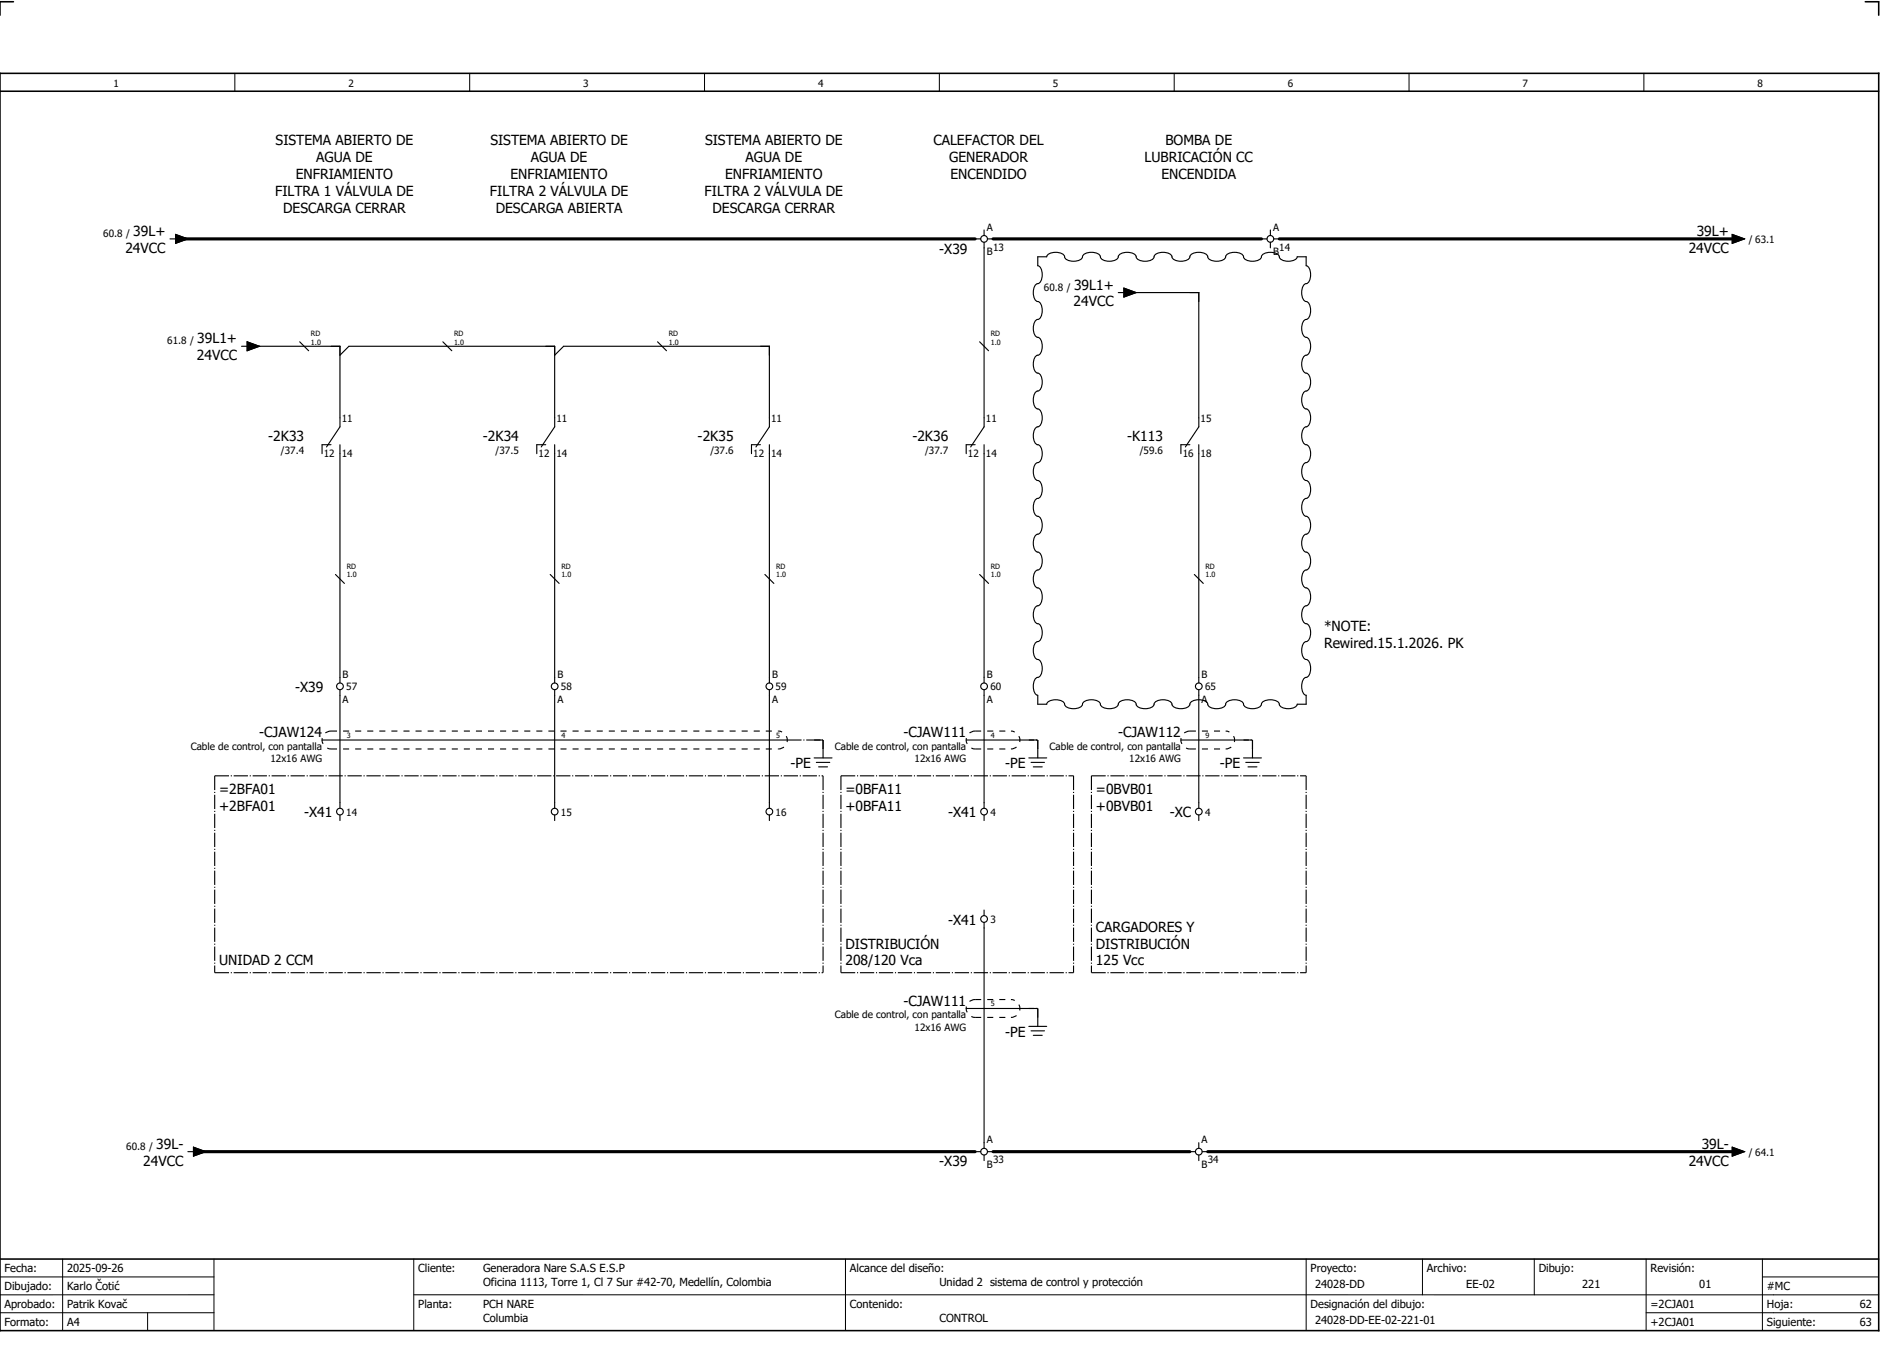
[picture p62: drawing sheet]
<svg xmlns="http://www.w3.org/2000/svg" width="421mm" height="301mm" viewBox="0 0 421 301" stroke-linecap="round" stroke-linejoin="round" font-family="sans-serif">
<defs><g id="words">
<g font-size="3.1">
<text x="61.6" y="32.5">SISTEMA ABIERTO DE</text>
<text x="109.6" y="32.5">SISTEMA ABIERTO DE</text>
<text x="157.6" y="32.5">SISTEMA ABIERTO DE</text>
<text x="208.7" y="32.5">CALEFACTOR DEL</text>
<text x="260.5" y="32.5">BOMBA DE</text>
<text x="66.1" y="40">ENFRIAMIENTO</text>
<text x="70.7" y="36.3">AGUA DE</text>
<text x="114.1" y="40">ENFRIAMIENTO</text>
<text x="118.7" y="36.3">AGUA DE</text>
<text x="162.1" y="40">ENFRIAMIENTO</text>
<text x="166.7" y="36.3">AGUA DE</text>
<text x="212.2" y="36.3">GENERADOR</text>
<text x="212.5" y="40">ENCENDIDO</text>
<text x="255.9" y="36.3">LUBRICACIÓN CC</text>
<text x="259.6" y="40">ENCENDIDA</text>
<text x="61.5" y="43.8">FILTRA 1 VÁLVULA DE</text>
<text x="63.3" y="47.5">DESCARGA CERRAR</text>
<text x="109.5" y="43.8">FILTRA 2 VÁLVULA DE</text>
<text x="110.8" y="47.5">DESCARGA ABIERTA</text>
<text x="157.5" y="43.8">FILTRA 2 VÁLVULA DE</text>
<text x="159.3" y="47.5">DESCARGA CERRAR</text>
<text x="29.8" y="52.8">39L+</text>
<text x="379.3" y="52.8">39L+</text>
<text x="28" y="56.5">24VCC</text>
<text x="210" y="56.7">-X39</text>
<text x="377.5" y="56.5">24VCC</text>
<text x="240.1" y="64.8">39L1+</text>
<text x="240" y="68.5">24VCC</text>
<text x="44.1" y="76.8">39L1+</text>
<text x="44" y="80.5">24VCC</text>
<text x="60" y="98.6">-2K33</text>
<text x="108" y="98.6">-2K34</text>
<text x="156" y="98.6">-2K35</text>
<text x="204" y="98.6">-2K36</text>
<text x="252" y="98.6">-K113</text>
<text x="296" y="141">*NOTE:</text>
<text x="296" y="144.8">Rewired.15.1.2026. PK</text>
<text x="66" y="154.6">-X39</text>
<text x="58" y="164.8">-CJAW124</text>
<text x="202" y="164.8">-CJAW111</text>
<text x="250" y="164.8">-CJAW112</text>
<text x="176.7" y="171.7">-PE</text>
<text x="224.7" y="171.7">-PE</text>
<text x="272.7" y="171.7">-PE</text>
<text x="49" y="177.5">=2BFA01</text>
<text x="189" y="177.5">=0BFA11</text>
<text x="245" y="177.5">=0BVB01</text>
<text x="49" y="181.3">+2BFA01</text>
<text x="68" y="182.6">-X41</text>
<text x="189" y="181.3">+0BFA11</text>
<text x="212" y="182.6">-X41</text>
<text x="245" y="181.3">+0BVB01</text>
<text x="261.5" y="182.6">-XC</text>
<text x="212" y="206.6">-X41</text>
<text x="245" y="208.3">CARGADORES Y</text>
<text x="49" y="215.8">UNIDAD 2 CCM</text>
<text x="189" y="212">DISTRIBUCIÓN</text>
<text x="189" y="215.8">208/120 Vca</text>
<text x="245" y="212">DISTRIBUCIÓN</text>
<text x="245" y="215.8">125 Vcc</text>
<text x="202" y="224.8">-CJAW111</text>
<text x="224.7" y="231.7">-PE</text>
<text x="34.9" y="256.8">39L-</text>
<text x="380.4" y="256.8">39L-</text>
<text x="32" y="260.5">24VCC</text>
<text x="210" y="260.7">-X39</text>
<text x="377.5" y="260.5">24VCC</text>
</g>
<g font-size="2.5">
<text x="1" y="284.4">Fecha:</text>
<text x="15" y="284.4">2025-09-26</text>
<text x="93.5" y="284.4">Cliente:</text>
<text x="108" y="284.4">Generadora Nare S.A.S E.S.P</text>
<text x="108" y="287.4">Oficina 1113, Torre 1, Cl 7 Sur #42-70, Medellín, Colombia</text>
<text x="190" y="284.4">Alcance del diseño:</text>
<text x="210" y="287.4">Unidad 2 sistema de control y protección</text>
<text x="293" y="284.4">Proyecto:</text>
<text x="294" y="287.9">24028-DD</text>
<text x="319" y="284.4">Archivo:</text>
<text x="327.8" y="287.9">EE-02</text>
<text x="344" y="284.4">Dibujo:</text>
<text x="353.7" y="287.9">221</text>
<text x="369" y="284.4">Revisión:</text>
<text x="379.9" y="287.9">01</text>
<text x="1" y="288.4">Dibujado:</text>
<text x="1" y="292.4">Aprobado:</text>
<text x="15" y="288.4">Karlo Čotić</text>
<text x="15" y="292.4">Patrik Kovač</text>
<text x="93.5" y="292.4">Planta:</text>
<text x="108" y="292.4">PCH NARE</text>
<text x="190" y="292.4">Contenido:</text>
<text x="293" y="292.4">Designación del dibujo:</text>
<text x="369" y="292.4">=2CJA01</text>
<text x="395" y="292.4">Hoja:</text>
<text x="395" y="288.4">#MC</text>
<text x="415.8" y="292.4">62</text>
<text x="1" y="296.4">Formato:</text>
<text x="15" y="296.4">A4</text>
<text x="108" y="295.4">Columbia</text>
<text x="210" y="295.4">CONTROL</text>
<text x="294" y="295.9">24028-DD-EE-02-221-01</text>
<text x="369" y="296.4">+2CJA01</text>
<text x="395" y="296.4">Siguiente:</text>
<text x="415.8" y="296.4">63</text>
</g>
<g font-size="2.2">
<text x="25.4" y="19.4">1</text>
<text x="77.9" y="19.4">2</text>
<text x="130.4" y="19.4">3</text>
<text x="182.9" y="19.4">4</text>
<text x="235.4" y="19.4">5</text>
<text x="287.9" y="19.4">6</text>
<text x="340.4" y="19.4">7</text>
<text x="392.9" y="19.4">8</text>
<text x="23.1" y="52.9">60.8 /</text>
<text x="220.6" y="51.5">A</text>
<text x="284.6" y="51.5">A</text>
<text x="220.6" y="57">B</text>
<text x="222" y="56">13</text>
<text x="284.6" y="57">B</text>
<text x="286" y="56">14</text>
<text x="391" y="54.3">/ 63.1</text>
<text x="233.4" y="64.9">60.8 /</text>
<text x="37.4" y="76.9">61.8 /</text>
<text x="76.4" y="94.3">11</text>
<text x="124.4" y="94.3">11</text>
<text x="172.4" y="94.3">11</text>
<text x="220.4" y="94.3">11</text>
<text x="268.4" y="94.3">15</text>
<text x="62.8" y="101.5">/37.4</text>
<text x="110.8" y="101.5">/37.5</text>
<text x="158.8" y="101.5">/37.6</text>
<text x="206.8" y="101.5">/37.7</text>
<text x="254.8" y="101.5">/59.6</text>
<text x="72.4" y="102.2">12</text>
<text x="76.4" y="102.2">14</text>
<text x="120.4" y="102.2">12</text>
<text x="124.4" y="102.2">14</text>
<text x="168.4" y="102.2">12</text>
<text x="172.4" y="102.2">14</text>
<text x="216.4" y="102.2">12</text>
<text x="220.4" y="102.2">14</text>
<text x="264.4" y="102.2">16</text>
<text x="268.4" y="102.2">18</text>
<text x="76.6" y="151.5">B</text>
<text x="77.4" y="154.3">57</text>
<text x="124.6" y="151.5">B</text>
<text x="125.4" y="154.3">58</text>
<text x="172.6" y="151.5">B</text>
<text x="173.4" y="154.3">59</text>
<text x="220.6" y="151.5">B</text>
<text x="221.4" y="154.3">60</text>
<text x="268.6" y="151.5">B</text>
<text x="269.4" y="154.3">65</text>
<text x="76.6" y="157">A</text>
<text x="124.6" y="157">A</text>
<text x="172.6" y="157">A</text>
<text x="220.6" y="157">A</text>
<text x="268.6" y="157">A</text>
<text x="42.6" y="167.6">Cable de control, con pantalla</text>
<text x="186.6" y="167.6">Cable de control, con pantalla</text>
<text x="234.6" y="167.6">Cable de control, con pantalla</text>
<text x="60.5" y="170.3">12x16 AWG</text>
<text x="204.5" y="170.3">12x16 AWG</text>
<text x="252.5" y="170.3">12x16 AWG</text>
<text x="77.4" y="182.3">14</text>
<text x="125.4" y="182.3">15</text>
<text x="173.4" y="182.3">16</text>
<text x="221.4" y="182.3">4</text>
<text x="269.4" y="182.3">4</text>
<text x="221.4" y="206.3">3</text>
<text x="186.6" y="227.6">Cable de control, con pantalla</text>
<text x="204.5" y="230.3">12x16 AWG</text>
<text x="28.2" y="256.9">60.8 /</text>
<text x="220.6" y="255.5">A</text>
<text x="268.6" y="255.5">A</text>
<text x="220.6" y="261">B</text>
<text x="222" y="260">33</text>
<text x="268.6" y="261">B</text>
<text x="270" y="260">34</text>
<text x="391" y="258.3">/ 64.1</text>
</g>
<g font-size="1.6">
<text x="69.5" y="77.1">1.0</text>
<text x="69.5" y="75.1">RD</text>
<text x="101.5" y="77.1">1.0</text>
<text x="101.5" y="75.1">RD</text>
<text x="149.5" y="77.1">1.0</text>
<text x="149.5" y="75.1">RD</text>
<text x="221.5" y="77.1">1.0</text>
<text x="221.5" y="75.1">RD</text>
<text x="77.5" y="129.1">1.0</text>
<text x="77.5" y="127.1">RD</text>
<text x="125.5" y="129.1">1.0</text>
<text x="125.5" y="127.1">RD</text>
<text x="173.5" y="129.1">1.0</text>
<text x="173.5" y="127.1">RD</text>
<text x="221.5" y="129.1">1.0</text>
<text x="221.5" y="127.1">RD</text>
<text x="269.5" y="129.1">1.0</text>
<text x="269.5" y="127.1">RD</text>
<text x="77.5" y="164.9">3</text>
<text x="125.5" y="164.9">4</text>
<text x="173.5" y="164.9">5</text>
<text x="221.5" y="164.9">4</text>
<text x="269.5" y="164.9">9</text>
<text x="221.5" y="224.9">5</text>
</g>
</g></defs>
<path d="M0 16.4h420v281h-420zM3 .4h-3v3M417 .4h3v3M0 20.4h420M0 281.4h420" fill="none" stroke="#000" stroke-width=".35"/>
<g fill="none" stroke="#000" stroke-width=".22">
<path d="M52.5 16.4v4M105 16.4v4M157.5 16.4v4M210 16.4v4M262.5 16.4v4M315 16.4v4M367.5 16.4v4M0 285.4h47.8M0 293.4h47.8M14 281.4v16M33 293.4v4M47.8 281.4v16"/>
<path d="M47.8 289.4h-47.8M92.5 281.4v16M92.5 289.4h327.5M189 281.4v16M292 281.4v15.8M318 281.4v8M343 281.4v8M368 281.4v15.8M368 293.4h52M394 285.4h26M394 281.4v15.8"/>
</g>
<g fill="none" stroke="#000" stroke-width=".25">
<path d="M38 53.4h1.3M39.3 52.4l2.7 1-2.7 1zM218 53.4h1.2M220 51.4v1.2M220 54.1v41.3l-3 4.5M220.7 53.4h1.3M232 57.4h2l.1-.3a2.98 2.98 0 0 1 3.8 0 1.69 1.69 0 0 0 2.1 1.3 1.68 1.68 0 0 0 2.1-1.3 2.98 2.98 0 0 1 3.8 0 1.69 1.69 0 0 0 2.1 1.3 1.68 1.68 0 0 0 2.1-1.3 2.98 2.98 0 0 1 3.8 0 1.68 1.68 0 0 0 2.1 1.3 1.68 1.68 0 0 0 2.1-1.3 2.98 2.98 0 0 1 3.8 0 1.69 1.69 0 0 0 2.1 1.3 1.68 1.68 0 0 0 2.1-1.3 2.98 2.98 0 0 1 3.8 0 1.69 1.69 0 0 0 2.1 1.3 1.68 1.68 0 0 0 2.1-1.3 2.98 2.98 0 0 1 3.8 0 1.68 1.68 0 0 0 2.1 1.3 1.68 1.68 0 0 0 2.1-1.3 2.98 2.98 0 0 1 3.8 0 1.69 1.69 0 0 0 2.1 1.3 1.94 1.94 0 0 0 2-1h2v2a2.17 2.17 0 0 1 .9 2.6 1.46 1.46 0 0 1-1.2 1.5 2.98 2.98 0 0 0 0 3.8 1.68 1.68 0 0 1 1.3 2.1 1.69 1.69 0 0 1-1.3 2.1 2.98 2.98 0 0 0 0 3.8 1.68 1.68 0 0 1 1.3 2.1 1.68 1.68 0 0 1-1.3 2.1 2.98 2.98 0 0 0 0 3.8 1.68 1.68 0 0 1 1.3 2.1 1.69 1.69 0 0 1-1.3 2.1 2.98 2.98 0 0 0 0 3.8 1.68 1.68 0 0 1 1.3 2.1 1.69 1.69 0 0 1-1.3 2.1 2.98 2.98 0 0 0 0 3.8 1.68 1.68 0 0 1 1.3 2.1 1.68 1.68 0 0 1-1.3 2.1 2.98 2.98 0 0 0 0 3.8 1.68 1.68 0 0 1 1.3 2.1 1.68 1.68 0 0 1-1.3 2.1 2.98 2.98 0 0 0 0 3.8 1.68 1.68 0 0 1 1.3 2.1 1.69 1.69 0 0 1-1.3 2.1 2.98 2.98 0 0 0 0 3.8 1.68 1.68 0 0 1 1.3 2.1 1.68 1.68 0 0 1-1.3 2.1 2.98 2.98 0 0 0 0 3.8 1.68 1.68 0 0 1 1.3 2.1 1.68 1.68 0 0 1-1.3 2.1 2.98 2.98 0 0 0 0 3.8 1.68 1.68 0 0 1 1.3 2.1 1.68 1.68 0 0 1-1.3 2.1 2.98 2.98 0 0 0 0 3.8 1.68 1.68 0 0 1 1.3 2.1 1.68 1.68 0 0 1-1.3 2.1 2.98 2.98 0 0 0 0 3.8l.3 .1v2h-2l-.1 .3a2.98 2.98 0 0 1-3.8 0 1.69 1.69 0 0 0-2.1-1.3 1.68 1.68 0 0 0-2.1 1.3 2.98 2.98 0 0 1-3.8 0 1.69 1.69 0 0 0-2.1-1.3 1.68 1.68 0 0 0-2.1 1.3 2.98 2.98 0 0 1-3.8 0 1.68 1.68 0 0 0-2.1-1.3 1.68 1.68 0 0 0-2.1 1.3 2.98 2.98 0 0 1-3.8 0 1.69 1.69 0 0 0-2.1-1.3 1.68 1.68 0 0 0-2.1 1.3 2.98 2.98 0 0 1-3.8 0 1.69 1.69 0 0 0-2.1-1.3 1.68 1.68 0 0 0-2.1 1.3 2.98 2.98 0 0 1-3.8 0 1.68 1.68 0 0 0-2.1-1.3 1.68 1.68 0 0 0-2.1 1.3 2.98 2.98 0 0 1-3.8 0 1.69 1.69 0 0 0-2.1-1.3 1.93 1.93 0 0 0-2 1h-2v-2a2.17 2.17 0 0 1-.9-2.6 1.46 1.46 0 0 1 1.2-1.5 2.98 2.98 0 0 0 0-3.8 1.68 1.68 0 0 1-1.3-2.1 1.69 1.69 0 0 1 1.3-2.1 2.98 2.98 0 0 0 0-3.8 1.68 1.68 0 0 1-1.3-2.1 1.68 1.68 0 0 1 1.3-2.1 2.98 2.98 0 0 0 0-3.8 1.68 1.68 0 0 1-1.3-2.1 1.69 1.69 0 0 1 1.3-2.1 2.98 2.98 0 0 0 0-3.8 1.68 1.68 0 0 1-1.3-2.1 1.68 1.68 0 0 1 1.3-2.1 2.98 2.98 0 0 0 0-3.8 1.68 1.68 0 0 1-1.3-2.1 1.69 1.69 0 0 1 1.3-2.1 2.98 2.98 0 0 0 0-3.8 1.68 1.68 0 0 1-1.3-2.1 1.69 1.69 0 0 1 1.3-2.1 2.98 2.98 0 0 0 0-3.8 1.68 1.68 0 0 1-1.3-2.1 1.69 1.69 0 0 1 1.3-2.1 2.98 2.98 0 0 0 0-3.8 1.68 1.68 0 0 1-1.3-2.1 1.68 1.68 0 0 1 1.3-2.1 2.98 2.98 0 0 0 0-3.8 1.68 1.68 0 0 1-1.3-2.1 1.69 1.69 0 0 1 1.3-2.1 2.98 2.98 0 0 0 0-3.8 1.68 1.68 0 0 1-1.3-2.1 1.69 1.69 0 0 1 1.3-2.1 2.98 2.98 0 0 0 0-3.8 1.68 1.68 0 0 1-1.3-2.1 1.68 1.68 0 0 1 1.3-2.1 2.98 2.98 0 0 0 0-3.8l-.3-.1zM282 53.4h1.2M284 51.4v1.2M284 54.1v1.3M284.7 53.4h1.3M386 53.4h1.3"/>
<path d="M387.3 52.4l2.7 1-2.7 1zM54 77.4h1.2M55.2 76.4l2.8 1-2.8 1zM56 77.4h20v18l-3 4.5M67 76.4l2 2M76 79.4l2-2h46v18l-3 4.5M99 76.4l2 2M124 79.4l2-2h46v18l-3 4.5M147 76.4l2 2M219 76.4l2 2M250 65.4h1.3M251.3 64.4l2.7 1-2.7 1z"/>
<path d="M252 65.4h16v30l-3 4.5M74 99.4h-2v2M76 99.4v53.2M122 99.4h-2v2M124 99.4v53.2M170 99.4h-2v2M172 99.4v53.2M218 99.4h-2v2M220 99.4v53.2M266 99.4h-2v2M268 99.4v53.2M75 128.4l2 2"/>
<path d="M123 128.4l2 2M171 128.4l2 2M219 128.4l2 2M267 128.4l2 2M76 154.1v26.5M124 154.1v26.5M172 154.1v26.5M220 154.1v26.5M268 154.1v26.5M72 165.4h104M182 169.4h4M182.5 170.4h3"/>
<path d="M183 171.4h2M184 167.4v2M216 165.4h12M230 169.4h4M230.5 170.4h3M231 171.4h2M232 167.4v2M264 165.4h12M278 169.4h4M278.5 170.4h3M279 171.4h2M280 167.4v2"/>
<path d="M76 182.1v1.3M124 182.1v1.3M172 182.1v1.3M220 182.1v1.3M268 182.1v1.3M220 203.4v1.2M220 206.1v50.5M216 225.4h12M230 229.4h4M230.5 230.4h3M231 231.4h2M232 227.4v2"/>
<path d="M42 257.4h1.2M43.2 256.4l2.8 1-2.8 1zM218 257.4h1.2M220 258.1v1.3M220.7 257.4h1.3M266 257.4h1.2M268 255.4v1.2M268 258.1v1.3M268.7 257.4h1.3M386 257.4h1.3M387.3 256.4l2.7 1-2.7 1z"/>
<circle cx="220" cy="53.4" r=".75"/>
<circle cx="284" cy="53.4" r=".75"/>
<circle cx="76" cy="153.4" r=".75"/>
<circle cx="124" cy="153.4" r=".75"/>
<circle cx="172" cy="153.4" r=".75"/>
<circle cx="220" cy="153.4" r=".75"/>
<circle cx="268" cy="153.4" r=".75"/>
<circle cx="76" cy="181.4" r=".75"/>
<circle cx="124" cy="181.4" r=".75"/>
<circle cx="172" cy="181.4" r=".75"/>
<circle cx="220" cy="181.4" r=".75"/>
<circle cx="268" cy="181.4" r=".75"/>
<circle cx="220" cy="205.4" r=".75"/>
<circle cx="220" cy="257.4" r=".75"/>
<circle cx="268" cy="257.4" r=".75"/>
</g>
<g fill="none" stroke="#000" stroke-width=".25" stroke-dasharray="3.2 .4 .3 .4" stroke-linecap="butt">
<path d="M48 173.4h136M48 173.4v44M176 165.4h8M182 165.4h2M184 165.4v2M184 173.4v44M188 173.4h52M188 173.4v44M228 165.4h4M230 165.4h2M232 165.4v2M240 173.4v44"/>
<path d="M244 173.4h48M244 173.4v44M276 165.4h4M278 165.4h2M280 165.4v2M292 173.4v44M48 217.4h136M188 217.4h52M244 217.4h48M228 225.4h4M230 225.4h2M232 225.4v2"/>
</g>
<path d="M40 53.4h178M222 53.4h60M286 53.4h102M44 257.4h174M222 257.4h44M270 257.4h118" fill="none" stroke="#000" stroke-width=".7"/>
<g fill="none" stroke="#000" stroke-width=".25" stroke-dasharray="1.4 1.4" stroke-linecap="butt">
<path d="M74 167.4h100M74 163.4h100M74 163.4a2 2 0 0 0-2 2 2 2 0 0 0 2 2M174 167.4a2 2 0 0 0 2-2 2 2 0 0 0-2-2M218 167.4h8M218 163.4h8M218 163.4a2 2 0 0 0-2 2 2 2 0 0 0 2 2M226 167.4a2 2 0 0 0 2-2 2 2 0 0 0-2-2M266 167.4h8M266 163.4h8M266 163.4a2 2 0 0 0-2 2 2 2 0 0 0 2 2M274 167.4a2 2 0 0 0 2-2 2 2 0 0 0-2-2"/>
<path d="M218 227.4h8M218 223.4h8M218 223.4a2 2 0 0 0-2 2 2 2 0 0 0 2 2M226 227.4a2 2 0 0 0 2-2 2 2 0 0 0-2-2"/>
</g>
<path d="M39.3 52.4l2.7 1-2.7 1zM387.3 52.4l2.7 1-2.7 1zM55.2 76.4l2.8 1-2.8 1zM251.3 64.4l2.7 1-2.7 1zM43.2 256.4l2.8 1-2.8 1zM387.3 256.4l2.7 1-2.7 1z" fill="#000" stroke="#000" stroke-width=".22"/>
<use href="#words"/>
</svg>
